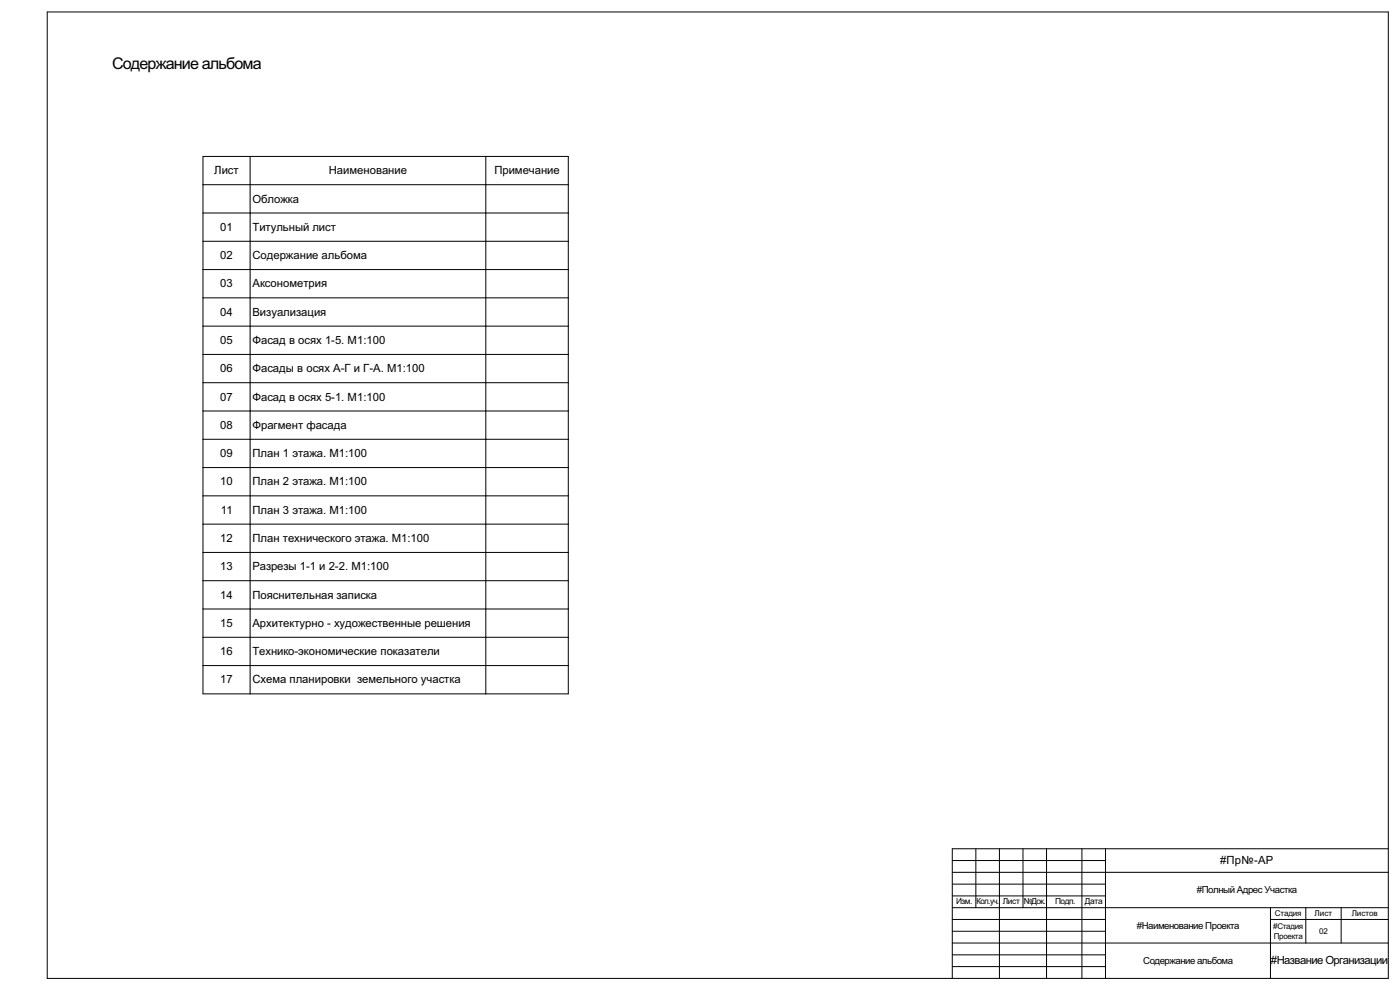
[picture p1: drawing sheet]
<svg xmlns="http://www.w3.org/2000/svg" width="594mm" height="420mm" viewBox="0 0 594 420" stroke-linecap="round" stroke-linejoin="round" font-family="sans-serif">
<defs><g id="words">
<text font-size="6.9" x="47.5" y="29.3">Содержание альбома</text>
<g font-size="4.8">
<text x="90.9" y="73.9">Лист</text>
<text x="139.5" y="73.9">Наименование</text>
<text x="209.7" y="73.9">Примечание</text>
<text x="107.1" y="85.9">Обложка</text>
<text x="93.5" y="97.9">01</text>
<text x="107.1" y="97.9">Титульный лист</text>
<text x="93.5" y="109.9">02</text>
<text x="107.1" y="109.9">Содержание альбома</text>
<text x="93.5" y="121.9">03</text>
<text x="107.1" y="121.9">Аксонометрия</text>
<text x="93.5" y="133.9">04</text>
<text x="107.1" y="133.9">Визуализация</text>
<text x="93.5" y="145.9">05</text>
<text x="107.1" y="145.9">Фасад в осях 1-5. М1:100</text>
<text x="93.5" y="157.9">06</text>
<text x="107.1" y="157.9">Фасады в осях А-Г и Г-А. М1:100</text>
<text x="93.5" y="169.9">07</text>
<text x="107.1" y="169.9">Фасад в осях 5-1. М1:100</text>
<text x="93.5" y="181.9">08</text>
<text x="107.1" y="181.9">Фрагмент фасада</text>
<text x="93.5" y="193.9">09</text>
<text x="107.1" y="193.9">План 1 этажа. М1:100</text>
<text x="93.5" y="205.9">10</text>
<text x="107.1" y="205.9">План 2 этажа. М1:100</text>
<text x="93.6" y="217.9">11</text>
<text x="107.1" y="217.9">План 3 этажа. М1:100</text>
<text x="93.5" y="229.9">12</text>
<text x="107.1" y="229.9">План технического этажа. М1:100</text>
<text x="93.5" y="241.9">13</text>
<text x="107.1" y="241.9">Разрезы 1-1 и 2-2. М1:100</text>
<text x="93.5" y="253.9">14</text>
<text x="107.1" y="253.9">Пояснительная записка</text>
<text x="93.5" y="265.9">15</text>
<text x="107.1" y="265.9">Архитектурно - художественные решения</text>
<text x="93.5" y="277.9">16</text>
<text x="107.1" y="277.9">Технико-экономические показатели</text>
<text x="93.5" y="289.9">17</text>
<text x="107.1" y="289.6">Схема планировки земельного участка</text>
<text x="517.6" y="366.6">#Пр№-АР</text>
<text x="539.3" y="409.1">#Название Организации</text>
</g>
<g font-size="4.1">
<text x="507.8" y="378.9">#Полный Адрес Участка</text>
<text x="482.4" y="393.9">#Наименование Проекта</text>
<text x="485.1" y="408.9">Содержание альбома</text>
</g>
<g font-size="3.6">
<text x="405.7" y="383.7">Изм.</text>
<text x="414.4" y="383.7">Кол.уч.</text>
<text x="425.5" y="383.7">Лист</text>
<text x="434.4" y="383.7">№Док.</text>
<text x="447.6" y="383.7">Подп.</text>
<text x="460.3" y="383.7">Дата</text>
</g>
<g font-size="3.4">
<text x="540.9" y="388.7">Стадия</text>
<text x="557.8" y="388.7">Лист</text>
<text x="573.5" y="388.7">Листов</text>
<text x="540.2" y="394.2">#Стадия</text>
<text x="540.4" y="398.2">Проекта</text>
<text x="559.7" y="396.2">02</text>
</g>
<text font-size="1.4" fill="#fff" x="19.8" y="415.2">GSPublisherVersion 0.85.100.100</text>
</g></defs>
<g fill="none" stroke="#000" stroke-width=".42">
<path d="M20 5.1h569v410h-569zM86.1 78.4h155M86.1 66.4h155v228h-155zM106.1 66.4v228M206.1 66.4v228M86.1 90.4h155M86.1 114.4h155M86.1 102.4h155M86.1 138.4h155M86.1 126.4h155M86.1 150.4h155M86.1 174.4h155"/>
<path d="M86.1 162.4h155M86.1 198.4h155M86.1 186.4h155M86.1 210.4h155M86.1 234.4h155M86.1 222.4h155M86.1 258.4h155M86.1 246.4h155M86.1 270.4h155M86.1 282.4h155M404 365.1h65M404 375.1h65"/>
<path d="M404 370.1h185M414 360.1v25M424 360.1v55M434 360.1v25M444 360.1v55M459 360.1v55M469 360.1v55M589 360.1h-185v55M404 390.1h65M404 380.1h65M404 395.1h65M404 385.1h185"/>
<path d="M539 385.1v30M539 390.1h50M554 385.1v15M569 385.1v15M404 400.1h185M404 410.1h65M404 405.1h65"/>
</g>
<use href="#words"/>
</svg>
